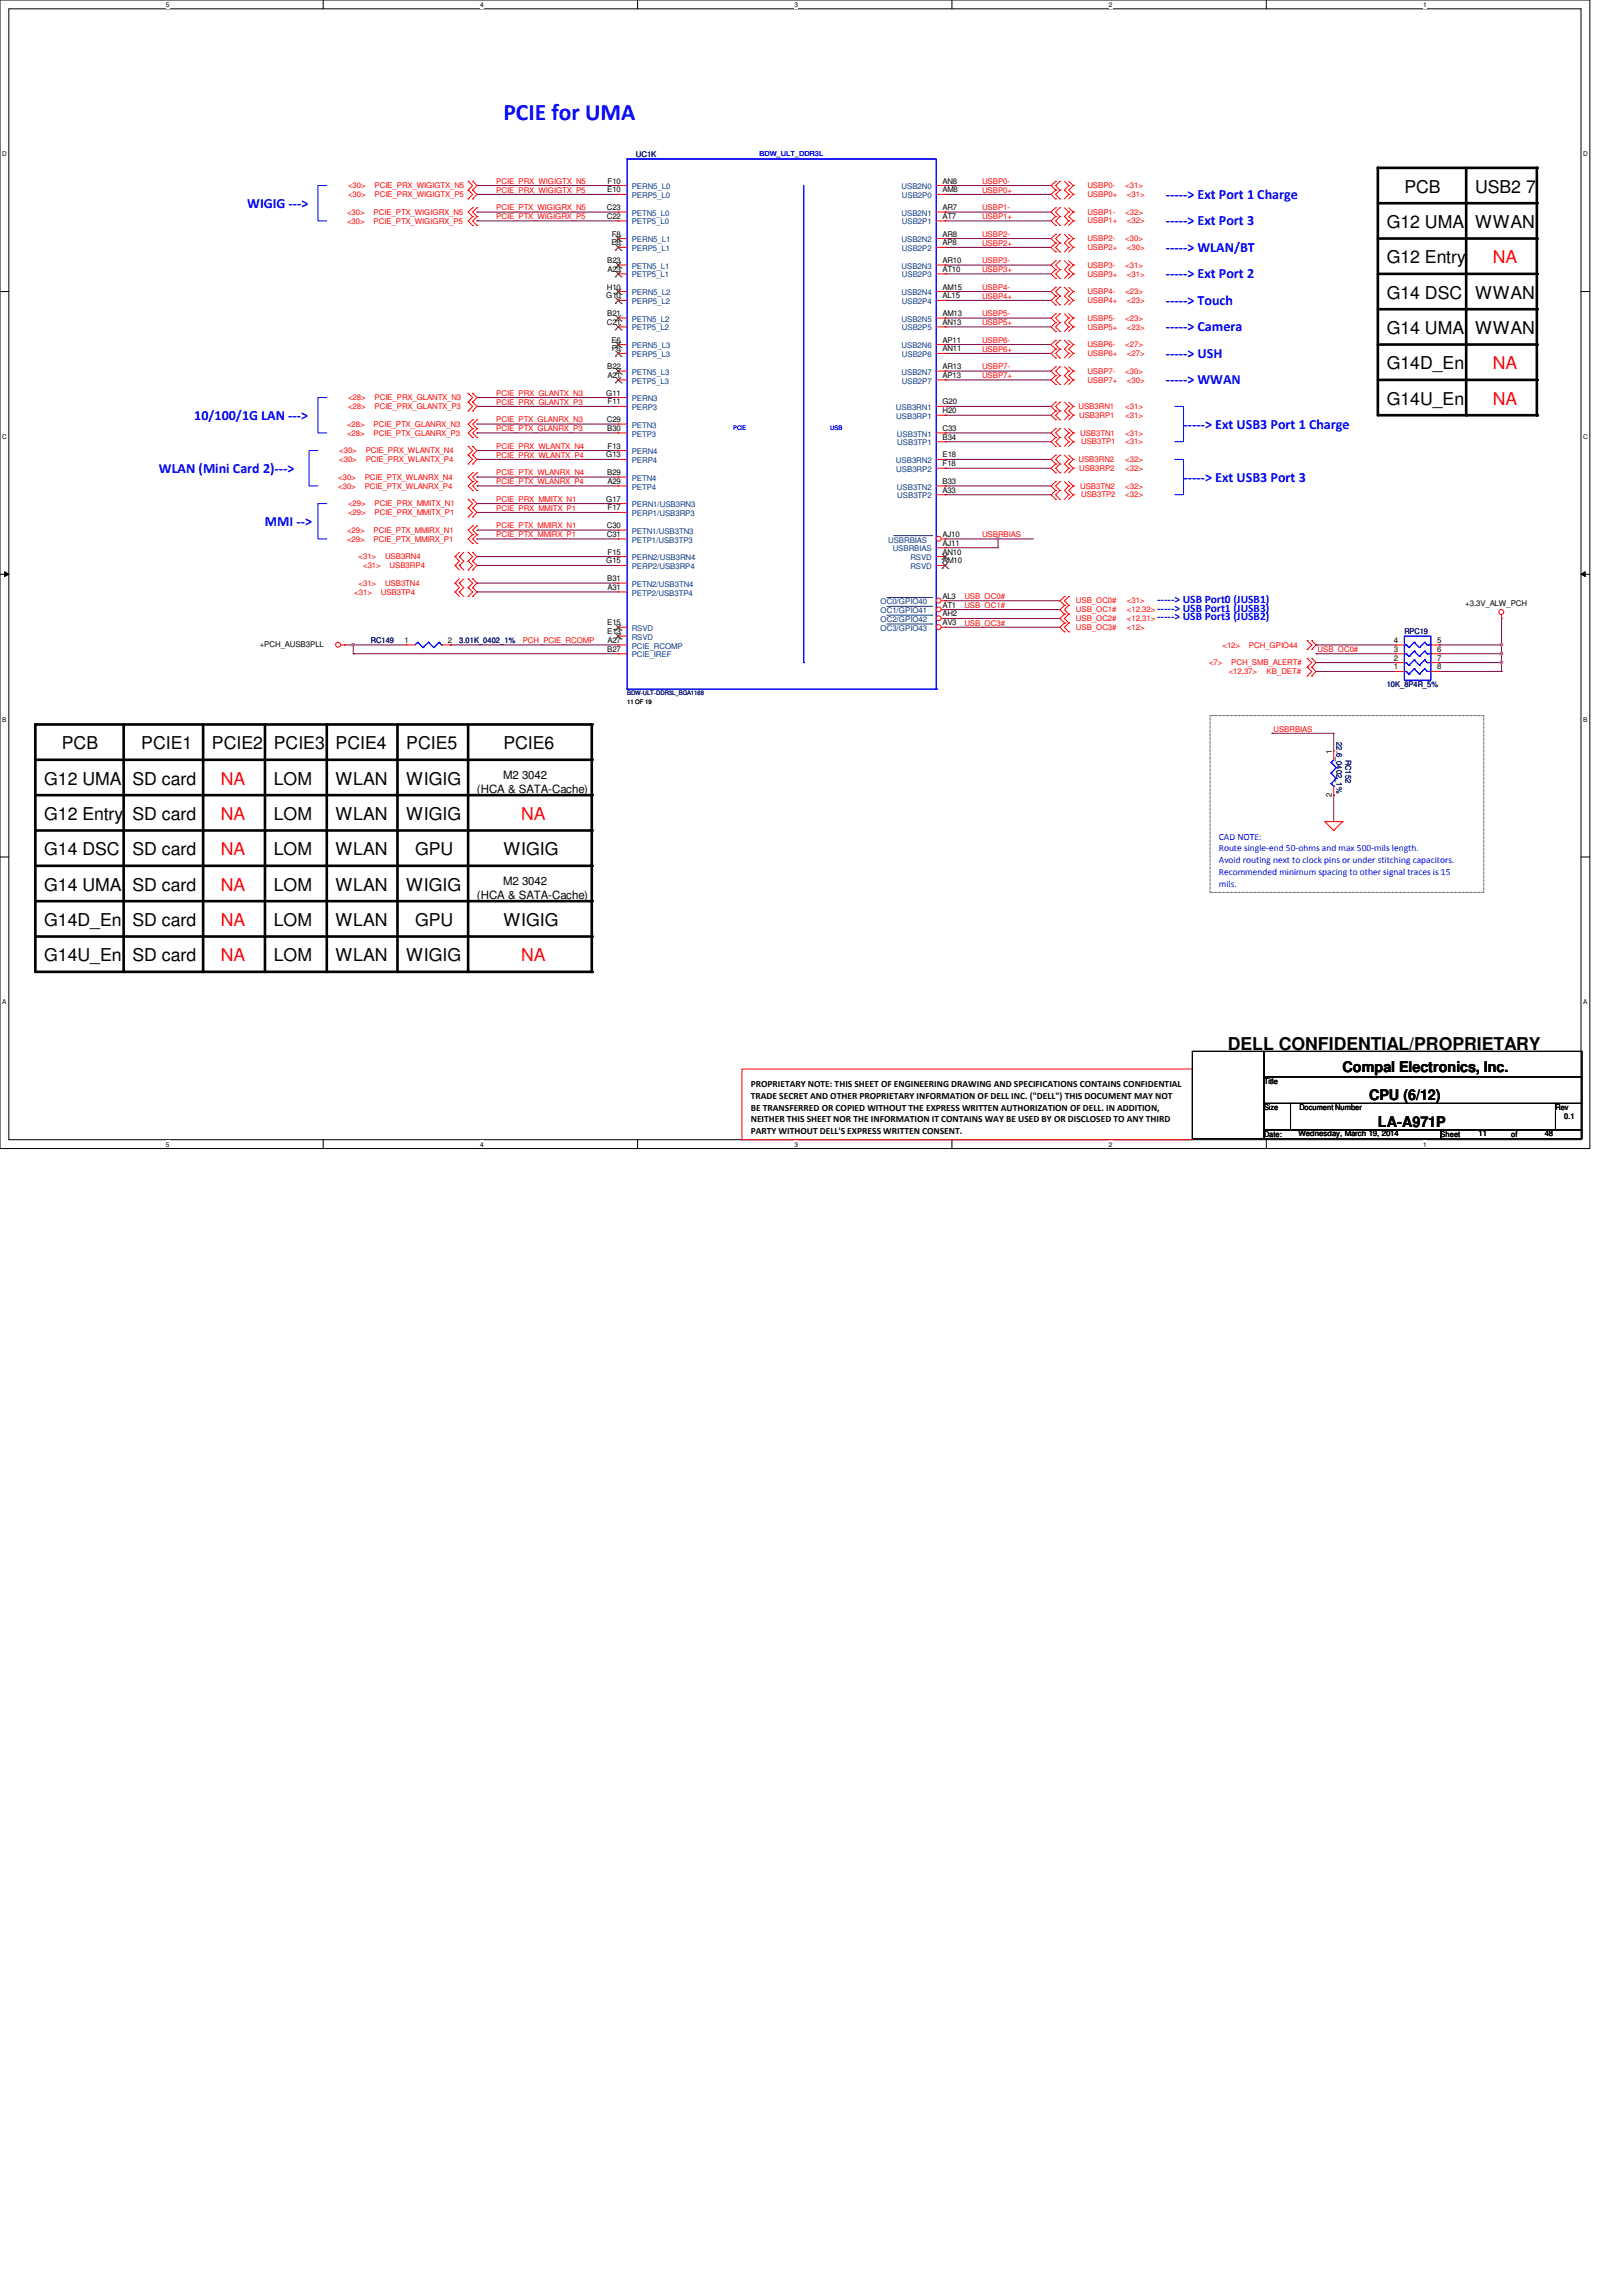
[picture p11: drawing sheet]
<svg xmlns="http://www.w3.org/2000/svg" width="210mm" height="297mm" viewBox="0 0 210 297" stroke-linecap="round" stroke-linejoin="round" font-family="sans-serif">
<defs><g id="words">
<text font-size="3" fill="#00f" x="65.2" y="15.5">PCIE for UMA</text>
<g font-size="2.3">
<text x="179.5" y="29.5">G12 UMA WWAN</text>
<text x="181.7" y="24.9">PCB</text>
<text x="190.9" y="24.9">USB2 7</text>
<text x="179.5" y="34.1">G12 Entry</text>
<text x="179.5" y="38.7">G14 DSC</text>
<text x="190.9" y="38.7">WWAN</text>
<text x="179.5" y="47.8">G14D_En</text>
<text x="179.5" y="43.2">G14 UMA</text>
<text x="190.9" y="43.2">WWAN</text>
<text x="179.5" y="52.4">G14U_En</text>
<text x="5.7" y="101.5">G12 UMA</text>
<text x="8" y="96.9">PCB</text>
<text x="17.1" y="101.5">SD card</text>
<text x="18.3" y="96.9">PCIE1</text>
<text x="27.4" y="96.9">PCIE2</text>
<text x="35.4" y="101.5">LOM</text>
<text x="35.4" y="96.9">PCIE3</text>
<text x="43.4" y="96.9">PCIE4</text>
<text x="43.4" y="101.5">WLAN</text>
<text x="52.6" y="101.5">WIGIG</text>
<text x="52.6" y="96.9">PCIE5</text>
<text x="65.2" y="96.9">PCIE6</text>
<text x="5.7" y="106.1">G12 Entry</text>
<text x="17.1" y="106.1">SD card</text>
<text x="35.4" y="106.1">LOM</text>
<text x="43.4" y="106.1">WLAN</text>
<text x="52.6" y="106.1">WIGIG</text>
<text x="5.7" y="110.7">G14 DSC</text>
<text x="17.1" y="110.7">SD card</text>
<text x="35.4" y="110.7">LOM</text>
<text x="43.4" y="110.7">WLAN</text>
<text x="53.7" y="110.7">GPU</text>
<text x="65.2" y="110.7">WIGIG</text>
<text x="5.7" y="119.8">G14D_En</text>
<text x="5.7" y="115.2">G14 UMA</text>
<text x="17.1" y="115.2">SD card</text>
<text x="17.1" y="119.8">SD card</text>
<text x="35.4" y="115.2">LOM</text>
<text x="35.4" y="119.8">LOM</text>
<text x="43.4" y="115.2">WLAN</text>
<text x="43.4" y="119.8">WLAN</text>
<text x="52.6" y="115.2">WIGIG</text>
<text x="53.7" y="119.8">GPU</text>
<text x="65.2" y="119.8">WIGIG</text>
<text x="5.7" y="124.4">G14U_En</text>
<text x="17.1" y="124.4">SD card</text>
<text x="35.4" y="124.4">LOM</text>
<text x="43.4" y="124.4">WLAN</text>
<text x="52.6" y="124.4">WIGIG</text>
<text x="158.9" y="135.8">DELL CONFIDENTIAL/PROPRIETARY</text>
</g>
<g font-size="2.3" fill="#f00">
<text x="193.2" y="34.1">NA</text>
<text x="193.2" y="47.8">NA</text>
<text x="193.2" y="52.4">NA</text>
<text x="28.6" y="101.5">NA</text>
<text x="28.6" y="106.1">NA</text>
<text x="67.4" y="106.1">NA</text>
<text x="28.6" y="110.7">NA</text>
<text x="28.6" y="119.8">NA</text>
<text x="28.6" y="115.2">NA</text>
<text x="28.6" y="124.4">NA</text>
<text x="67.4" y="124.4">NA</text>
</g>
<g font-size="1.9">
<text x="173.7" y="138.7">Compal Electronics, Inc.</text>
<text x="177.2" y="142.4">CPU (6/12)</text>
<text x="178.3" y="145.8">LA-A971P</text>
</g>
<g font-size="1.8" fill="#00f">
<text x="32" y="26.9">WIGIG ---&gt;</text>
<text x="150.9" y="25.7">-----&gt; Ext Port 1 Charge</text>
<text x="150.9" y="29.2">-----&gt; Ext Port 3</text>
<text x="150.9" y="32.6">-----&gt; WLAN/BT</text>
<text x="150.9" y="36">-----&gt; Ext Port 2</text>
<text x="150.9" y="39.5">-----&gt; Touch</text>
<text x="150.9" y="46.3">-----&gt; USH</text>
<text x="150.9" y="42.9">-----&gt; Camera</text>
<text x="150.9" y="49.7">-----&gt; WWAN</text>
<text x="25.1" y="54.3">10/100/1G LAN ---&gt;</text>
<text x="153.2" y="55.5">-----&gt; Ext USB3 Port 1 Charge</text>
<text x="20.6" y="61.2">WLAN (Mini Card 2)---&gt;</text>
<text x="153.2" y="62.3">-----&gt; Ext USB3 Port 3</text>
<text x="34.3" y="68">MMI --&gt;</text>
</g>
<g font-size="1.5" fill="#00f">
<text x="149.7" y="78">-----&gt; USB Port0 (JUSB1)</text>
<text x="149.7" y="79.1">-----&gt; USB Port1 (JUSB3)</text>
<text x="149.7" y="80.3">-----&gt; USB Port3 (JUSB2)</text>
</g>
<g font-size="1.5">
<text x="65.1" y="100.8">M2 3042</text>
<text x="61.7" y="102.5">(HCA &amp; SATA-Cache)</text>
<text x="61.7" y="116.2">(HCA &amp; SATA-Cache)</text>
<text x="65.1" y="114.5">M2 3042</text>
</g>
<g font-size="1.2" fill="#00f">
<text x="157.7" y="108.6">CAD NOTE:</text>
<text x="157.7" y="110.2">Route single-end 50-ohms and max 500-mils length.</text>
<text x="157.7" y="111.7">Avoid routing next to clock pins or under stitching capacitors.</text>
<text x="157.7" y="113.2">Recommended minimum spacing to other signal traces is 15</text>
<text x="157.7" y="114.7">mils.</text>
</g>
<g font-size="1.2">
<text x="97.2" y="140.6">PROPRIETARY NOTE: THIS SHEET OF ENGINEERING DRAWING AND SPECIFICATIONS CONTAINS CONFIDENTIAL</text>
<text x="97.2" y="142.2">TRADE SECRET AND OTHER PROPRIETARY INFORMATION OF DELL INC. (&quot;DELL&quot;) THIS DOCUMENT MAY NOT</text>
<text x="97.2" y="143.7">BE TRANSFERRED OR COPIED WITHOUT THE EXPRESS WRITTEN AUTHORIZATION OF DELL. IN ADDITION,</text>
<text x="97.2" y="145.2">NEITHER THIS SHEET NOR THE INFORMATION IT CONTAINS WAY BE USED BY OR DISCLOSED TO ANY THIRD</text>
<text x="97.2" y="146.7">PARTY WITHOUT DELL'S EXPRESS WRITTEN CONSENT.</text>
</g>
<g font-size="1" fill="#f00">
<text x="64.2" y="23.8">PCIE_PRX_WIGIGTX_N5</text>
<text x="127.1" y="23.8">USBP0-</text>
<text x="44.9" y="27.9">&lt;30&gt;</text>
<text x="44.9" y="29">&lt;30&gt;</text>
<text x="45" y="25.5">&lt;30&gt;</text>
<text x="45" y="24.3">&lt;30&gt;</text>
<text x="48.3" y="27.9">PCIE_PTX_WIGIGRX_N5</text>
<text x="48.3" y="29">PCIE_PTX_WIGIGRX_P5</text>
<text x="48.5" y="25.5">PCIE_PRX_WIGIGTX_P5</text>
<text x="48.5" y="24.3">PCIE_PRX_WIGIGTX_N5</text>
<text x="64.2" y="24.9">PCIE_PRX_WIGIGTX_P5</text>
<text x="64.2" y="27.2">PCIE_PTX_WIGIGRX_N5</text>
<text x="64.2" y="28.4">PCIE_PTX_WIGIGRX_P5</text>
<text x="127.1" y="24.9">USBP0+</text>
<text x="127.1" y="28.4">USBP1+</text>
<text x="127.1" y="27.2">USBP1-</text>
<text x="140.7" y="24.3">USBP0-</text>
<text x="140.7" y="25.5">USBP0+</text>
<text x="140.7" y="28.9">USBP1+</text>
<text x="140.7" y="27.8">USBP1-</text>
<text x="145.6" y="24.3">&lt;31&gt;</text>
<text x="145.6" y="27.8">&lt;32&gt;</text>
<text x="145.8" y="25.5">&lt;31&gt;</text>
<text x="145.8" y="28.9">&lt;32&gt;</text>
<text x="127.1" y="31.8">USBP2+</text>
<text x="127.1" y="30.6">USBP2-</text>
<text x="127.1" y="35.2">USBP3+</text>
<text x="127.1" y="34.1">USBP3-</text>
<text x="140.7" y="32.3">USBP2+</text>
<text x="140.7" y="31.2">USBP2-</text>
<text x="140.7" y="35.8">USBP3+</text>
<text x="140.7" y="34.6">USBP3-</text>
<text x="145.6" y="31.2">&lt;30&gt;</text>
<text x="145.6" y="34.6">&lt;31&gt;</text>
<text x="145.8" y="32.3">&lt;30&gt;</text>
<text x="145.8" y="35.8">&lt;31&gt;</text>
<text x="127.1" y="40.9">USBP5-</text>
<text x="127.1" y="38.7">USBP4+</text>
<text x="127.1" y="37.5">USBP4-</text>
<text x="140.7" y="41.5">USBP5-</text>
<text x="140.7" y="39.2">USBP4+</text>
<text x="140.7" y="38.1">USBP4-</text>
<text x="145.6" y="41.5">&lt;23&gt;</text>
<text x="145.6" y="38.1">&lt;23&gt;</text>
<text x="145.8" y="39.2">&lt;23&gt;</text>
<text x="127.1" y="45.5">USBP6+</text>
<text x="127.1" y="44.4">USBP6-</text>
<text x="127.1" y="42.1">USBP5+</text>
<text x="127.1" y="47.8">USBP7-</text>
<text x="140.7" y="46.1">USBP6+</text>
<text x="140.7" y="44.9">USBP6-</text>
<text x="140.7" y="42.6">USBP5+</text>
<text x="145.6" y="44.9">&lt;27&gt;</text>
<text x="145.8" y="46.1">&lt;27&gt;</text>
<text x="145.8" y="42.6">&lt;23&gt;</text>
<text x="45" y="52.9">&lt;28&gt;</text>
<text x="45" y="51.8">&lt;28&gt;</text>
<text x="48.5" y="52.9">PCIE_PRX_GLANTX_P3</text>
<text x="48.5" y="51.8">PCIE_PRX_GLANTX_N3</text>
<text x="64.2" y="51.2">PCIE_PRX_GLANTX_N3</text>
<text x="64.2" y="52.4">PCIE_PRX_GLANTX_P3</text>
<text x="127.1" y="48.9">USBP7+</text>
<text x="139.6" y="52.9">USB3RN1</text>
<text x="140.7" y="49.5">USBP7+</text>
<text x="140.7" y="48.3">USBP7-</text>
<text x="145.6" y="48.3">&lt;30&gt;</text>
<text x="145.6" y="52.9">&lt;31&gt;</text>
<text x="145.8" y="49.5">&lt;30&gt;</text>
<text x="43.9" y="59.8">&lt;30&gt;</text>
<text x="43.9" y="58.6">&lt;30&gt;</text>
<text x="44.9" y="55.3">&lt;28&gt;</text>
<text x="44.9" y="56.4">&lt;28&gt;</text>
<text x="47.3" y="59.8">PCIE_PRX_WLANTX_P4</text>
<text x="47.3" y="58.6">PCIE_PRX_WLANTX_N4</text>
<text x="48.3" y="55.3">PCIE_PTX_GLANRX_N3</text>
<text x="48.3" y="56.4">PCIE_PTX_GLANRX_P3</text>
<text x="64.2" y="58.1">PCIE_PRX_WLANTX_N4</text>
<text x="64.2" y="59.2">PCIE_PRX_WLANTX_P4</text>
<text x="64.2" y="54.7">PCIE_PTX_GLANRX_N3</text>
<text x="64.2" y="55.8">PCIE_PTX_GLANRX_P3</text>
<text x="139.6" y="59.8">USB3RN2</text>
<text x="139.7" y="54.1">USB3RP1</text>
<text x="139.8" y="56.3">USB3TN1</text>
<text x="139.9" y="57.5">USB3TP1</text>
<text x="145.6" y="54.1">&lt;31&gt;</text>
<text x="145.6" y="57.5">&lt;31&gt;</text>
<text x="145.6" y="56.3">&lt;31&gt;</text>
<text x="145.6" y="59.8">&lt;32&gt;</text>
<text x="43.8" y="62.1">&lt;30&gt;</text>
<text x="43.8" y="63.3">&lt;30&gt;</text>
<text x="45" y="65.5">&lt;29&gt;</text>
<text x="47.2" y="62.1">PCIE_PTX_WLANRX_N4</text>
<text x="47.2" y="63.3">PCIE_PTX_WLANRX_P4</text>
<text x="48.5" y="65.5">PCIE_PRX_MMITX_N1</text>
<text x="64.2" y="61.5">PCIE_PTX_WLANRX_N4</text>
<text x="64.2" y="62.7">PCIE_PTX_WLANRX_P4</text>
<text x="64.2" y="64.9">PCIE_PRX_MMITX_N1</text>
<text x="139.7" y="60.9">USB3RP2</text>
<text x="139.8" y="63.2">USB3TN2</text>
<text x="139.9" y="64.3">USB3TP2</text>
<text x="145.6" y="60.9">&lt;32&gt;</text>
<text x="145.6" y="64.3">&lt;32&gt;</text>
<text x="145.6" y="63.2">&lt;32&gt;</text>
<text x="44.9" y="69">&lt;29&gt;</text>
<text x="44.9" y="70.1">&lt;29&gt;</text>
<text x="45" y="66.6">&lt;29&gt;</text>
<text x="48.3" y="69">PCIE_PTX_MMIRX_N1</text>
<text x="48.3" y="70.1">PCIE_PTX_MMIRX_P1</text>
<text x="48.5" y="66.6">PCIE_PRX_MMITX_P1</text>
<text x="64.2" y="66.1">PCIE_PRX_MMITX_P1</text>
<text x="64.2" y="68.4">PCIE_PTX_MMIRX_N1</text>
<text x="64.2" y="69.5">PCIE_PTX_MMIRX_P1</text>
<text x="127.1" y="69.5">USBRBIAS</text>
<text x="45.8" y="76.9">&lt;31&gt;</text>
<text x="46.4" y="72.3">&lt;31&gt;</text>
<text x="46.4" y="75.8">&lt;31&gt;</text>
<text x="47" y="73.5">&lt;31&gt;</text>
<text x="49.3" y="76.9">USB3TP4</text>
<text x="49.8" y="72.3">USB3RN4</text>
<text x="49.8" y="75.8">USB3TN4</text>
<text x="50.4" y="73.5">USB3RP4</text>
<text x="124.8" y="77.5">USB_OC0#</text>
<text x="67.6" y="83.2">PCH_PCIE_RCOMP</text>
<text x="124.8" y="80.9">USB_OC3#</text>
<text x="124.8" y="78.7">USB_OC1#</text>
<text x="139.2" y="78.1">USB_OC0#</text>
<text x="139.2" y="80.3">USB_OC2#</text>
<text x="139.2" y="79.2">USB_OC1#</text>
<text x="139.2" y="81.5">USB_OC3#</text>
<text x="145.8" y="78.1">&lt;31&gt;</text>
<text x="145.8" y="80.3">&lt;12,31&gt;</text>
<text x="145.8" y="79.2">&lt;12,32&gt;</text>
<text x="145.8" y="81.5">&lt;12&gt;</text>
<text x="158.2" y="83.8">&lt;12&gt;</text>
<text x="161.6" y="83.8">PCH_GPIO44</text>
<text x="156.5" y="86.1">&lt;7&gt;</text>
<text x="159" y="87.2">&lt;12,37&gt;</text>
<text x="159.3" y="86.1">PCH_SMB_ALERT#</text>
<text x="163.9" y="87.2">KB_DET#</text>
<text x="170.5" y="84.4">USB_OC0#</text>
<text x="164.8" y="94.7">USBRBIAS</text>
</g>
<g font-size="1">
<text x="78.6" y="23.7">F10</text>
<text x="122" y="23.7">AN8</text>
<text x="78.5" y="27.2">C23</text>
<text x="78.5" y="28.3">C22</text>
<text x="78.6" y="24.9">E10</text>
<text x="122" y="28.3">AT7</text>
<text x="122" y="24.9">AM8</text>
<text x="122" y="27.2">AR7</text>
<text x="78.6" y="34">B23</text>
<text x="78.6" y="35.2">A23</text>
<text x="79.1" y="31.8">E8</text>
<text x="79.2" y="30.6">F8</text>
<text x="122" y="35.2">AT10</text>
<text x="122" y="34">AR10</text>
<text x="122" y="31.8">AP8</text>
<text x="122" y="30.6">AR8</text>
<text x="78.4" y="38.6">G10</text>
<text x="78.5" y="37.5">H10</text>
<text x="78.6" y="40.9">B21</text>
<text x="122" y="40.9">AM13</text>
<text x="122" y="38.6">AL15</text>
<text x="122" y="37.5">AM15</text>
<text x="78.5" y="42">C21</text>
<text x="78.6" y="47.8">B22</text>
<text x="79.1" y="44.3">E6</text>
<text x="79.2" y="45.5">F6</text>
<text x="122" y="47.8">AR13</text>
<text x="122" y="44.3">AP11</text>
<text x="122" y="42">AN13</text>
<text x="122" y="45.5">AN11</text>
<text x="78.4" y="51.2">G11</text>
<text x="78.6" y="52.3">F11</text>
<text x="78.6" y="48.9">A21</text>
<text x="122" y="48.9">AP13</text>
<text x="122" y="52.3">G20</text>
<text x="122" y="53.5">H20</text>
<text x="78.4" y="59.2">G13</text>
<text x="78.5" y="54.6">C29</text>
<text x="78.6" y="55.8">B30</text>
<text x="78.6" y="58">F13</text>
<text x="122" y="55.8">C33</text>
<text x="122" y="56.9">B34</text>
<text x="122" y="59.2">E18</text>
<text x="78.4" y="64.9">G17</text>
<text x="78.6" y="61.5">B29</text>
<text x="78.6" y="62.6">A29</text>
<text x="122" y="60.3">F18</text>
<text x="122" y="62.6">B33</text>
<text x="122" y="63.8">A33</text>
<text x="78.5" y="69.5">C31</text>
<text x="78.5" y="68.3">C30</text>
<text x="78.6" y="66">F17</text>
<text x="78.6" y="71.8">F15</text>
<text x="122" y="71.8">AN10</text>
<text x="122" y="69.5">AJ10</text>
<text x="122" y="70.6">AJ11</text>
<text x="78.4" y="72.9">G15</text>
<text x="78.6" y="75.2">B31</text>
<text x="78.6" y="76.3">A31</text>
<text x="122" y="72.9">AM10</text>
<text x="122" y="77.5">AL3</text>
<text x="33.6" y="83.7">+PCH_AUSB3PLL</text>
<text x="52.4" y="83.2">1</text>
<text x="58" y="83.2">2</text>
<text x="78.6" y="82">E13</text>
<text x="78.6" y="80.9">E15</text>
<text x="78.6" y="83.2">A27</text>
<text x="122" y="78.6">AT1</text>
<text x="122" y="79.8">AH2</text>
<text x="122" y="80.9">AV3</text>
<text x="180.4" y="83.2">4</text>
<text x="186" y="83.2">5</text>
<text x="189.6" y="78.4">+3.3V_ALW_PCH</text>
<text x="78.6" y="84.3">B27</text>
<text x="180.4" y="86.6">1</text>
<text x="180.4" y="85.5">2</text>
<text x="180.4" y="84.3">3</text>
<text x="186" y="84.3">6</text>
<text x="186" y="85.5">7</text>
<text x="186" y="86.6">8</text>
<text x="172.3" y="97.5" transform="rotate(-90 172.3 97.5)">1</text>
<text x="172.3" y="103.1" transform="rotate(-90 172.3 103.1)">2</text>
<text x="163.6" y="140.2">Title</text>
<text x="163.6" y="143.6">Size</text>
<text x="168.1" y="143.6">Document Number</text>
<text x="201.3" y="143.6">Rev</text>
<text x="163.6" y="147.1">Date:</text>
<text x="168" y="147">Wednesday, March 19, 2014</text>
<text x="186.4" y="147.1">Sheet</text>
<text x="191.3" y="147">11</text>
<text x="195.6" y="147.1">of</text>
<text x="199.9" y="147">48</text>
<text x="202.4" y="144.8">0.1</text>
</g>
<g font-size="1" fill="#000080">
<text x="82.3" y="20.3">UC1K</text>
<text x="48" y="83.2">RC149</text>
<text x="59.4" y="83.2">3.01K_0402_1%</text>
<text x="181.7" y="82">RPC19</text>
<text x="179.5" y="88.9">10K_8P4R_5%</text>
<text x="173" y="96" transform="rotate(90 173 96)">22.6_0402_1%</text>
<text x="174.1" y="98.3" transform="rotate(90 174.1 98.3)">RC152</text>
</g>
<g font-size="1" fill="#004080">
<text x="81.7" y="27.9">PETN5_L0</text>
<text x="81.7" y="29">PETP5_L0</text>
<text x="81.7" y="25.6">PERP5_L0</text>
<text x="81.7" y="24.5">PERN5_L0</text>
<text x="116.7" y="27.9">USB2N1</text>
<text x="116.7" y="24.5">USB2N0</text>
<text x="116.7" y="29">USB2P1</text>
<text x="116.7" y="25.6">USB2P0</text>
<text x="81.7" y="34.8">PETN5_L1</text>
<text x="81.7" y="35.9">PETP5_L1</text>
<text x="81.7" y="31.3">PERN5_L1</text>
<text x="81.7" y="32.5">PERP5_L1</text>
<text x="116.7" y="34.8">USB2N3</text>
<text x="116.7" y="31.3">USB2N2</text>
<text x="116.7" y="35.9">USB2P3</text>
<text x="116.7" y="32.5">USB2P2</text>
<text x="81.7" y="41.6">PETN5_L2</text>
<text x="81.7" y="39.3">PERP5_L2</text>
<text x="81.7" y="38.2">PERN5_L2</text>
<text x="116.7" y="41.6">USB2N5</text>
<text x="116.7" y="38.2">USB2N4</text>
<text x="116.7" y="39.3">USB2P4</text>
<text x="81.7" y="45">PERN5_L3</text>
<text x="81.7" y="46.2">PERP5_L3</text>
<text x="81.7" y="42.8">PETP5_L2</text>
<text x="116.7" y="45">USB2N6</text>
<text x="116.7" y="42.8">USB2P5</text>
<text x="116.7" y="46.2">USB2P6</text>
<text x="81.7" y="51.9">PERN3</text>
<text x="81.7" y="53">PERP3</text>
<text x="81.7" y="48.5">PETN5_L3</text>
<text x="81.7" y="49.6">PETP5_L3</text>
<text x="116" y="53">USB3RN1</text>
<text x="116.7" y="48.5">USB2N7</text>
<text x="116.7" y="49.6">USB2P7</text>
<text x="81.7" y="59.9">PERP4</text>
<text x="81.7" y="55.3">PETN3</text>
<text x="81.7" y="58.8">PERN4</text>
<text x="81.7" y="56.5">PETP3</text>
<text x="116" y="59.9">USB3RN2</text>
<text x="116" y="54.2">USB3RP1</text>
<text x="116.1" y="56.5">USB3TN1</text>
<text x="116.1" y="57.6">USB3TP1</text>
<text x="81.7" y="63.3">PETP4</text>
<text x="81.7" y="62.2">PETN4</text>
<text x="81.7" y="65.6">PERN1/USB3RN3</text>
<text x="116" y="61">USB3RP2</text>
<text x="116.1" y="63.3">USB3TN2</text>
<text x="116.1" y="64.5">USB3TP2</text>
<text x="81.7" y="66.8">PERP1/USB3RP3</text>
<text x="81.7" y="70.2">PETP1/USB3TP3</text>
<text x="81.7" y="69">PETN1/USB3TN3</text>
<text x="114.9" y="70.2">USBRBIAS</text>
<text x="115.5" y="71.3">USBRBIAS</text>
<text x="81.7" y="72.5">PERN2/USB3RN4</text>
<text x="81.7" y="77">PETP2/USB3TP4</text>
<text x="81.7" y="75.9">PETN2/USB3TN4</text>
<text x="81.7" y="73.6">PERP2/USB3RP4</text>
<text x="117.8" y="73.6">RSVD</text>
<text x="117.8" y="72.5">RSVD</text>
<text x="81.7" y="83.9">PCIE_RCOMP</text>
<text x="81.7" y="82.8">RSVD</text>
<text x="81.7" y="81.6">RSVD</text>
<text x="114" y="78.2">OC0/GPIO40</text>
<text x="114" y="79.3">OC1/GPIO41</text>
<text x="114" y="80.5">OC2/GPIO42</text>
<text x="114" y="81.6">OC3/GPIO43</text>
<text x="81.7" y="85">PCIE_IREF</text>
</g>
<text font-size=".9" fill="#00f" x="98.3" y="20.2">BDW_ULT_DDR3L</text>
<g font-size=".8">
<text x="21.5" y=".9">5</text>
<text x="62.1" y=".9">4</text>
<text x="102.8" y=".9">3</text>
<text x="143.5" y=".9">2</text>
<text x="184.2" y=".9">1</text>
<text x=".3" y="20.2">D</text>
<text x="204.9" y="20.2">D</text>
<text x=".3" y="56.8">C</text>
<text x="204.9" y="56.8">C</text>
<text x=".3" y="93.3">B</text>
<text x="81.2" y="91">11 OF 19</text>
<text x="204.9" y="93.3">B</text>
<text x=".3" y="129.9">A</text>
<text x="204.9" y="129.9">A</text>
<text x="21.5" y="148.3">5</text>
<text x="62.1" y="148.3">4</text>
<text x="102.8" y="148.3">3</text>
<text x="143.5" y="148.3">2</text>
<text x="184.2" y="148.3">1</text>
</g>
<g font-size=".8" fill="#00f">
<text x="94.9" y="55.6">PCIE</text>
<text x="107.4" y="55.6">USB</text>
</g>
<text font-size=".8" fill="#000080" x="81.2" y="89.9">BDW-ULT-DDR3L_BGA1168</text>
</g></defs>
<path d="M0 0h205.7v148.6h-205.7zM1.1 1.1h203.5v146.3h-203.5z" fill="none" stroke="#000" stroke-width=".13"/>
<g fill="#fff">
<path d="M21.5 .1h.4v1h-.4z"/>
<path d="M21.5 147.6h.4v.9h-.4z"/>
</g>
<path d="M41.8 0v1.1M41.8 147.4v1.2" fill="none" stroke="#000" stroke-width=".13"/>
<g fill="#fff">
<path d="M62.1 .1h.5v1h-.5z"/>
<path d="M62.1 147.6h.5v.9h-.5z"/>
</g>
<path d="M82.5 0v1.1M82.5 147.4v1.2" fill="none" stroke="#000" stroke-width=".13"/>
<g fill="#fff">
<path d="M102.8 .1h.5v1h-.5z"/>
<path d="M102.8 147.6h.5v.9h-.5z"/>
</g>
<path d="M123.2 0v1.1M123.2 147.4v1.2" fill="none" stroke="#000" stroke-width=".13"/>
<g fill="#fff">
<path d="M143.5 .1h.5v1h-.5z"/>
<path d="M143.5 147.6h.5v.9h-.5z"/>
</g>
<path d="M163.9 0v1.1M163.9 147.4v1.2" fill="none" stroke="#000" stroke-width=".13"/>
<g fill="#fff">
<path d="M184.2 .1h.5v1h-.5z"/>
<path d="M184.2 147.6h.5v.9h-.5z"/>
<path d="M.3 19.4h.6v1h-.6z"/>
<path d="M204.9 19.4h.6v1h-.6z"/>
<path d="M.3 56h.6v.9h-.6z"/>
<path d="M204.9 56h.6v.9h-.6z"/>
</g>
<path d="M0 37.7h1.1M204.6 37.7h1.1" fill="none" stroke="#000" stroke-width=".13"/>
<g fill="#fff">
<path d="M.3 92.6h.5v.9h-.5z"/>
<path d="M204.9 92.6h.5v.9h-.5z"/>
</g>
<path d="M0 74.3h1.1M.6 74l.5 .3-.5 .3zM204.6 74.3l.5-.3v.6zM204.6 74.3h1.1" fill="none" stroke="#000" stroke-width=".13"/>
<path d="M.6 74l.5 .3-.5 .3zM204.6 74.3l.5-.3v.6z" fill="#000"/>
<g fill="#fff">
<path d="M.3 129.2h.5v.9h-.5z"/>
<path d="M204.9 129.2h.5v.9h-.5z"/>
</g>
<path d="M156.6 92.6h35.4v22.8h-35.4zM0 110.9h1.1M204.6 110.9h1.1" fill="none" stroke="#000" stroke-width=".13"/>
<path d="M42.3 24h-1.2v4.6h1.2M41.1 58.3h-1.1v4.6h1.1M42.3 51.4h-1.2v4.6h1.2M152 52.6h1.2v4.5h-1.2M152 59.4h1.2v4.6h-1.2M42.3 65.2h-1.2v4.5h1.2" fill="none" stroke="#00f" stroke-width=".13"/>
<path d="M96 138.3h58.3v9.1h-58.3z" fill="none" stroke="#f00" stroke-width=".13"/>
<g fill="none" stroke="#000" stroke-width=".34">
<path d="M178.3 21.7h20.6v32h-20.6zM178.3 26.3h20.6M178.3 30.9h20.6M178.3 35.4h20.6M189.7 21.7v32M178.3 40h20.6M178.3 44.6h20.6M178.3 49.1h20.6M4.6 98.3h72M4.6 93.7h72v32h-72zM16 93.7v32M26.3 93.7v32"/>
<path d="M34.3 93.7v32M42.3 93.7v32M51.4 93.7v32M60.6 93.7v32M4.6 102.9h72M4.6 107.4h72M4.6 112h72M4.6 116.6h72M4.6 121.2h72"/>
</g>
<g fill="#000">
<circle cx="178.3" cy="21.7" r=".17"/>
<circle cx="198.9" cy="30.9" r=".17"/>
<circle cx="198.9" cy="26.3" r=".17"/>
<circle cx="198.9" cy="35.4" r=".17"/>
<circle cx="198.9" cy="21.7" r=".17"/>
<circle cx="189.7" cy="53.7" r=".17"/>
<circle cx="198.9" cy="40" r=".17"/>
<circle cx="198.9" cy="53.7" r=".17"/>
<circle cx="198.9" cy="44.6" r=".17"/>
<circle cx="198.9" cy="49.1" r=".17"/>
<circle cx="4.6" cy="93.7" r=".17"/>
<circle cx="76.6" cy="98.3" r=".17"/>
<circle cx="76.6" cy="93.7" r=".17"/>
<circle cx="76.6" cy="102.9" r=".17"/>
<circle cx="76.6" cy="116.6" r=".17"/>
<circle cx="76.6" cy="107.4" r=".17"/>
<circle cx="76.6" cy="112" r=".17"/>
<circle cx="16" cy="125.7" r=".17"/>
<circle cx="26.3" cy="125.7" r=".17"/>
<circle cx="34.3" cy="125.7" r=".17"/>
<circle cx="42.3" cy="125.7" r=".17"/>
<circle cx="51.4" cy="125.7" r=".17"/>
<circle cx="60.6" cy="125.7" r=".17"/>
<circle cx="76.6" cy="125.7" r=".17"/>
<circle cx="76.6" cy="121.2" r=".17"/>
</g>
<path d="M45.7 83.4h.1M45.7 83.4h6.9" fill="none" stroke="#800040" stroke-width=".13"/>
<path d="M45.6 83.3h.2v.2l-.1 .1-.1-.1z" fill-rule="evenodd" fill="#f0f"/>
<path d="M45.6 83.3h.2v.2l-.1 .1-.1-.1z" fill="none" stroke="#f0f" stroke-width=".13"/>
<g fill="none" stroke="#800040" stroke-width=".13">
<path d="M122.3 25.1h.1M122.3 24h.1M122.3 28.6h.1M122.3 27.4h.1M122.3 32h.1M122.3 30.9h.1M122.3 25.1h13.7M122.3 24h13.7M122.3 28.6h13.7M122.3 27.4h13.7M122.3 32h13.7M122.3 30.9h13.7"/>
<path d="M61.7 51.4h.1M61.7 52.6h.1M61.7 58.3h.1M61.7 59.4h.1M61.7 54.9h.1M61.7 56h.1M61.7 51.4h18.3M61.7 52.6h18.3M61.7 58.3h18.3M61.7 59.4h18.3M61.7 54.9h18.3M61.7 56h18.3"/>
<path d="M122.3 52.6h.1M122.3 59.4h.1M122.3 53.7h.1M122.3 56h.1M122.3 57.1h.1M122.3 52.6h13.7M122.3 59.4h13.7M122.3 56h13.7M122.3 53.7h13.7M122.3 57.1h13.7M61.7 61.7h.1M61.7 62.9h.1"/>
<path d="M61.7 61.7h18.3M61.7 62.9h18.3M122.3 60.6h.1M122.3 62.9h.1M122.3 64h.1M122.3 70.9h.1M122.3 62.9h13.7M122.3 60.6h13.7M122.3 64h13.7M129.2 69.7h.1M129.2 69.7v1.2h-6.9M129.2 69.7h4.5"/>
<path d="M44.6 83.4h.1M44.6 83.4h1.1M45.7 83.4h.1M45.7 84.6h.1M45.7 83.4v1.2M45.7 84.6h34.3M58.3 83.4h.1M58.3 83.4h21.7M172.6 102.9h.1M172.6 102.9v3.4"/>
</g>
<path d="M129 69.6h.3v.2l-.2 .1-.1-.1z" fill-rule="evenodd" fill="#f0f"/>
<path d="M129 69.6h.3v.2l-.2 .1-.1-.1z" fill="none" stroke="#f0f" stroke-width=".13"/>
<g fill="none" stroke="#800040" stroke-width=".13">
<path d="M61.7 24h.1M61.7 25.1h.1M61.7 27.4h.1M61.7 28.6h.1M61.7 24h18.3M61.7 25.1h18.3M61.7 27.4h18.3M61.7 28.6h18.3M122.3 35.4h.1M122.3 34.3h.1M122.3 38.9h.1M122.3 37.7h.1"/>
<path d="M122.3 35.4h13.7M122.3 34.3h13.7M122.3 38.9h13.7M122.3 37.7h13.7M122.3 45.7h.1M122.3 44.6h.1M122.3 42.3h.1M122.3 41.1h.1M122.3 48h.1M122.3 49.1h.1M122.3 45.7h13.7M122.3 44.6h13.7"/>
<path d="M122.3 42.3h13.7M122.3 41.1h13.7M122.3 48h13.7M122.3 49.1h13.7M61.7 65.2h.1M61.7 66.3h.1M61.7 68.6h.1M61.7 69.7h.1M61.7 72h.1M61.7 73.2h.1M61.7 75.4h.1M61.7 76.6h.1"/>
<path d="M61.7 69.7h18.3M61.7 65.2h18.3M61.7 66.3h18.3M61.7 68.6h18.3M61.7 72h18.3M61.7 73.2h18.3M61.7 75.4h18.3M61.7 76.6h18.3M122.3 69.7h.1M122.3 77.7h.1M122.3 78.9h.1M122.3 69.7h6.9"/>
<path d="M122.3 77.7h14.9M122.3 78.9h14.9M122.3 81.2h.1M122.3 81.2h14.9M164.6 94.9h.1M164.6 94.9h8M172.6 94.9h.1M172.6 94.9v2.3M186.3 84.6h8M194.3 84.6h.1"/>
</g>
<path d="M194.2 84.4h.2v.3l-.1 .1-.1-.1z" fill-rule="evenodd" fill="#f0f"/>
<path d="M194.2 84.4h.2v.3l-.1 .1-.1-.1z" fill="none" stroke="#f0f" stroke-width=".13"/>
<path d="M186.3 83.4h.1M186.3 86.9h8M186.3 83.4h8M194.3 83.4h.1M194.3 86.9h.1M194.3 85.7h.1M194.3 83.4v1.2M194.3 85.7v1.2" fill="none" stroke="#800040" stroke-width=".13"/>
<path d="M194.2 83.3h.2v.2l-.1 .1-.1-.1z" fill-rule="evenodd" fill="#f0f"/>
<path d="M194.2 83.3h.2v.2l-.1 .1-.1-.1z" fill="none" stroke="#f0f" stroke-width=".13"/>
<path d="M186.3 85.7h.1M186.3 85.7h8M194.3 80h.1M194.3 80v3.4" fill="none" stroke="#800040" stroke-width=".13"/>
<path d="M194.2 85.6h.2v.2l-.1 .1-.1-.1z" fill-rule="evenodd" fill="#f0f"/>
<path d="M194.2 85.6h.2v.2l-.1 .1-.1-.1z" fill="none" stroke="#f0f" stroke-width=".13"/>
<path d="M122.3 80h.1M122.3 80h14.9M170.3 84.6h.1M170.3 83.4h.1M170.3 85.7h.1M170.3 86.9h.1M170.3 84.6h10.3M170.3 83.4h10.3M170.3 85.7h10.3M170.3 86.9h10.3M194.3 84.6h.1M194.3 84.6v1.1" fill="none" stroke="#800040" stroke-width=".13"/>
<g fill="none" stroke="#f00" stroke-width=".13">
<path d="M60.6 25.7h.1M60.6 24.6h.1M60.6 23.5h.1M60.6 24.6l.6 .5-.6 .6M60.6 23.5l.6 .5-.6 .6M61.2 26.9h.1M61.2 28h.1M61.2 29.2h.1M61.2 24.6h.1M61.2 25.7h.1M61.2 23.5h.1M61.2 26.9l-.6 .5 .6 .6"/>
<path d="M61.2 28l-.6 .6 .6 .6M61.2 24.6l.5 .5-.5 .6M61.2 23.5l.5 .5-.5 .6M61.7 26.9h.1M61.7 28h.1M61.7 29.2h.1M61.7 26.9l-.5 .5 .5 .6M61.7 28l-.5 .6 .5 .6M80 27.4h.1M80 27.4h1.2M121.2 28.6h1.1M121.2 25.1h1.1"/>
<path d="M122.3 28.6h.1M122.3 25.1h.1M136.6 23.5h.1M136.6 24.6h.1M136.6 25.7h.1M136.6 31.5h.1M136.6 32.6h.1M136.6 30.3h.1M136.6 28h.1M136.6 29.2h.1M136.6 26.9h.1M136.6 34.9h.1"/>
<path d="M136.6 36h.1M136.6 33.7h.1M136.6 38.3h.1M136.6 39.5h.1M136.6 37.2h.1M136.6 23.5l-.6 .5 .6 .6M136.6 24.6l-.6 .5 .6 .6M136.6 31.5l-.6 .5 .6 .6M136.6 30.3l-.6 .6 .6 .6M136.6 28l-.6 .6 .6 .6M136.6 26.9l-.6 .5 .6 .6M136.6 38.3l-.6 .6 .6 .6"/>
<path d="M136.6 34.9l-.6 .5 .6 .6M136.6 33.7l-.6 .6 .6 .6M136.6 37.2l-.6 .5 .6 .6M137.2 24.6h.1M137.2 23.5h.1M137.2 25.7h.1M137.2 32.6h.1M137.2 31.5h.1M137.2 30.3h.1M137.2 29.2h.1M137.2 28h.1M137.2 26.9h.1"/>
<path d="M137.2 36h.1M137.2 34.9h.1M137.2 33.7h.1M137.2 39.5h.1M137.2 38.3h.1M137.2 37.2h.1M137.2 23.5l-.6 .5 .6 .6M137.2 24.6l-.6 .5 .6 .6M137.2 26.9l-.6 .5 .6 .6M137.2 31.5l-.6 .5 .6 .6M137.2 33.7l-.6 .6 .6 .6M137.2 30.3l-.6 .6 .6 .6"/>
<path d="M137.2 28l-.6 .6 .6 .6M137.2 34.9l-.6 .5 .6 .6M137.2 37.2l-.6 .5 .6 .6M137.2 38.3l-.6 .6 .6 .6M137.8 23.5l.5 .5M137.8 26.9l.5 .5M137.8 33.7l.5 .6M137.8 30.3l.5 .6M137.8 37.2l.5 .5M138.3 24h.1M138.3 25.1h.1M138.3 32h.1"/>
<path d="M138.3 30.9h.1M138.3 28.6h.1M138.3 27.4h.1M138.3 35.4h.1M138.3 34.3h.1M138.3 38.9h.1M138.3 37.7h.1M138.3 24l-.5 .6 .5 .5M138.3 23.5l.6 .5M138.3 25.1l-.5 .6M138.3 32l-.5 .6M138.3 30.9l-.5 .6 .5 .5"/>
<path d="M138.3 30.3l.6 .6M138.3 28.6l-.5 .6M138.3 27.4l-.5 .6 .5 .6M138.3 26.9l.6 .5M138.3 35.4l-.5 .6M138.3 34.3l-.5 .6 .5 .5M138.3 33.7l.6 .6M138.3 38.9l-.5 .6M138.3 37.7l-.5 .6 .5 .6M138.3 37.2l.6 .5M138.9 24h.1M138.9 25.1h.1"/>
<path d="M138.9 32h.1M138.9 30.9h.1M138.9 28.6h.1M138.9 27.4h.1M138.9 35.4h.1M138.9 34.3h.1M138.9 38.9h.1M138.9 37.7h.1M138.9 24l-.6 .6 .6 .5M138.9 25.1l-.6 .6M138.9 32l-.6 .6M138.9 30.9l-.6 .6 .6 .5"/>
<path d="M138.9 28.6l-.6 .6M138.9 27.4l-.6 .6 .6 .6M138.9 38.9l-.6 .6M138.9 35.4l-.6 .6M138.9 34.3l-.6 .6 .6 .5M138.9 37.7l-.6 .6 .6 .6M60.6 53.2h.1M60.6 52h.1M60.6 50.9h.1M60.6 58.9h.1M60.6 57.7h.1M60.6 52l.6 .6-.6 .6"/>
<path d="M60.6 50.9l.6 .5-.6 .6M60.6 58.9l.6 .5-.6 .6M60.6 57.7l.6 .6-.6 .6M61.2 54.3h.1M61.2 55.5h.1M61.2 56.6h.1M61.2 52h.1M61.2 53.2h.1M61.2 50.9h.1M61.2 58.9h.1M61.2 57.7h.1M61.2 54.3l-.6 .6 .6 .6"/>
<path d="M61.2 55.5l-.6 .5 .6 .6M61.2 52l.5 .6-.5 .6M61.2 50.9l.5 .5-.5 .6M61.2 58.9l.5 .5-.5 .6M61.2 57.7l.5 .6-.5 .6M61.7 54.3h.1M61.7 55.5h.1M61.7 56.6h.1M61.7 54.3l-.5 .6 .5 .6M61.7 55.5l-.5 .5 .5 .6M80 51.4h.1M80 51.4h1.2"/>
<path d="M136.6 52h.1M136.6 53.2h.1M136.6 58.9h.1M136.6 54.3h.1M136.6 55.5h.1M136.6 56.6h.1M136.6 57.7h.1M136.6 45.2h.1M136.6 46.3h.1M136.6 44h.1M136.6 40.6h.1M136.6 41.7h.1"/>
<path d="M136.6 42.9h.1M136.6 48.6h.1M136.6 49.7h.1M136.6 47.5h.1M136.6 52l-.6 .6 .6 .6M136.6 58.9l-.6 .5 .6 .6M136.6 56.6l-.6 .5 .6 .6M136.6 53.2l-.6 .5 .6 .6M136.6 55.5l-.6 .5 .6 .6M136.6 45.2l-.6 .5 .6 .6M136.6 44l-.6 .6 .6 .6M136.6 41.7l-.6 .6 .6 .6"/>
<path d="M136.6 40.6l-.6 .5 .6 .6M136.6 48.6l-.6 .5 .6 .6M136.6 47.5l-.6 .5 .6 .6M137.2 53.2h.1M137.2 52h.1M137.2 58.9h.1M137.2 54.3h.1M137.2 56.6h.1M137.2 55.5h.1M137.2 57.7h.1M137.2 46.3h.1M137.2 45.2h.1"/>
<path d="M137.2 44h.1M137.2 41.7h.1M137.2 40.6h.1M137.2 42.9h.1M137.2 49.7h.1M137.2 48.6h.1M137.2 47.5h.1M137.2 52l-.6 .6 .6 .6M137.2 58.9l-.6 .5 .6 .6M137.2 53.2l-.6 .5 .6 .6M137.2 55.5l-.6 .5 .6 .6M137.2 56.6l-.6 .5 .6 .6"/>
<path d="M137.2 45.2l-.6 .5 .6 .6M137.2 47.5l-.6 .5 .6 .6M137.2 44l-.6 .6 .6 .6M137.2 40.6l-.6 .5 .6 .6M137.2 41.7l-.6 .6 .6 .6M137.2 48.6l-.6 .5 .6 .6M137.8 52l.5 .6M137.8 58.9l.5 .5M137.8 55.5l.5 .5M137.8 47.5l.5 .5M137.8 44l.5 .6M137.8 40.6l.5 .5"/>
<path d="M138.3 52.6h.1M138.3 59.4h.1M138.3 53.7h.1M138.3 56h.1M138.3 57.1h.1M138.3 45.7h.1M138.3 44.6h.1M138.3 41.1h.1M138.3 42.3h.1M138.3 49.1h.1M138.3 48h.1M138.3 52.6l-.5 .6 .5 .5"/>
<path d="M138.3 52l.6 .6M138.3 59.4l-.5 .6 .5 .6M138.3 58.9l.6 .5M138.3 53.7l-.5 .6M138.3 56l-.5 .6 .5 .5M138.3 55.5l.6 .5M138.3 57.1l-.5 .6M138.3 45.7l-.5 .6M138.3 44.6l-.5 .6 .5 .5M138.3 44l.6 .6M138.3 41.1l-.5 .6 .5 .6M138.3 40.6l.6 .5"/>
<path d="M138.3 42.3l-.5 .6M138.3 49.1l-.5 .6M138.3 48l-.5 .6 .5 .5M138.3 47.5l.6 .5M138.9 52.6h.1M138.9 59.4h.1M138.9 53.7h.1M138.9 56h.1M138.9 57.1h.1M138.9 45.7h.1M138.9 44.6h.1M138.9 41.1h.1"/>
<path d="M138.9 42.3h.1M138.9 49.1h.1M138.9 48h.1M138.9 52.6l-.6 .6 .6 .5M138.9 57.1l-.6 .6M138.9 59.4l-.6 .6 .6 .6M138.9 53.7l-.6 .6M138.9 56l-.6 .6 .6 .5M138.9 45.7l-.6 .6M138.9 44.6l-.6 .6 .6 .5M138.9 42.3l-.6 .6M138.9 41.1l-.6 .6 .6 .6"/>
<path d="M138.9 49.1l-.6 .6M138.9 48l-.6 .6 .6 .5M58.9 72h.1M58.9 73.2h.1M58.9 75.4h.1M58.9 76.6h.1M58.9 72l.5 .6-.5 .6M58.9 73.2l.5 .5M58.9 75.4l.5 .6-.5 .6M58.9 76.6l.5 .6M59.4 72h.1M59.4 73.2h.1"/>
<path d="M59.4 75.4h.1M59.4 76.6h.1M59.4 71.5l-.5 .5M59.4 72l.6 .6-.6 .6M59.4 74.9l-.5 .5M59.4 73.2l.6 .5M59.4 75.4l.6 .6-.6 .6M59.4 76.6l.6 .6M60 71.5l-.6 .5M60 74.9l-.6 .5M60.6 60h.1M60.6 65.7h.1"/>
<path d="M60.6 64.6h.1M60.6 66.9h.1M60.6 72.6h.1M60.6 71.5h.1M60.6 73.7h.1M60.6 76h.1M60.6 74.9h.1M60.6 77.2h.1M60.6 64.6l.6 .6-.6 .5M60.6 65.7l.6 .6-.6 .6M60.6 71.5l.6 .5-.6 .6M60.6 72.6l.6 .6-.6 .5"/>
<path d="M60.6 74.9l.6 .5-.6 .6M60.6 76l.6 .6-.6 .6M61.2 60h.1M61.2 61.2h.1M61.2 62.3h.1M61.2 63.5h.1M61.2 64.6h.1M61.2 65.7h.1M61.2 68h.1M61.2 69.2h.1M61.2 66.9h.1M61.2 70.3h.1"/>
<path d="M61.2 71.5h.1M61.2 72.6h.1M61.2 73.7h.1M61.2 74.9h.1M61.2 76h.1M61.2 77.2h.1M61.2 61.2l-.6 .5 .6 .6M61.2 62.3l-.6 .6 .6 .6M61.2 64.6l.5 .6-.5 .5M61.2 68l-.6 .6 .6 .6M61.2 65.7l.5 .6-.5 .6M61.2 69.2l-.6 .5 .6 .6"/>
<path d="M61.2 71.5l.5 .5-.5 .6M61.2 72.6l.5 .6-.5 .5M61.2 74.9l.5 .5-.5 .6M61.2 76l.5 .6-.5 .6M61.7 61.2h.1M61.7 62.3h.1M61.7 63.5h.1M61.7 68h.1M61.7 69.2h.1M61.7 70.3h.1M61.7 61.2l-.5 .5 .5 .6M61.7 62.3l-.5 .6 .5 .6"/>
<path d="M61.7 68l-.5 .6 .5 .6M61.7 69.2l-.5 .5 .5 .6M121.2 73.2h1.1M121.2 72h1.1M122.3 73.2h.1M122.3 72h.1M136.6 60h.1M136.6 61.2h.1M136.6 62.3h.1M136.6 63.5h.1M136.6 64.6h.1M136.6 60l-.6 .6 .6 .6"/>
<path d="M136.6 62.3l-.6 .6 .6 .6M136.6 63.5l-.6 .5 .6 .6M137.2 60h.1M137.2 61.2h.1M137.2 63.5h.1M137.2 62.3h.1M137.2 64.6h.1M137.2 60l-.6 .6 .6 .6M137.2 62.3l-.6 .6 .6 .6M137.2 63.5l-.6 .5 .6 .6M137.8 77.2h.1M137.8 78.3h.1"/>
<path d="M137.8 79.5h.1M137.8 62.3l.5 .6M137.8 77.2l-.6 .5 .6 .6M137.8 79.5l-.6 .5 .6 .6M137.8 78.3l-.6 .6 .6 .6M138.3 60.6h.1M138.3 62.9h.1M138.3 64h.1M138.3 78.3h.1M138.3 77.2h.1M138.3 79.5h.1M138.3 60.6l-.5 .6"/>
<path d="M138.3 62.9l-.5 .6 .5 .5M138.3 62.3l.6 .6M138.3 64l-.5 .6M138.3 77.2l-.5 .5 .5 .6M138.3 79.5l-.5 .5 .5 .6M138.3 78.3l-.5 .6 .5 .6M138.9 60.6h.1M138.9 62.9h.1M138.9 64h.1M138.9 60.6l-.6 .6M138.9 62.9l-.6 .6 .6 .5M138.9 64l-.6 .6"/>
<path d="M194.3 79.5v.5M44.1 83.4h.5M44.6 83.4h.1M137.8 80.6h.1M137.8 81.7h.1M137.8 80.6l-.6 .6 .6 .5M138.3 80.6h.1M138.3 81.7h.1M138.3 80.6l-.5 .6 .5 .5M169.2 84h.1M169.2 82.9h.1M169.2 86.3h.1"/>
<path d="M169.2 85.2h.1M169.2 87.5h.1M169.2 82.9l.6 .5-.6 .6M169.2 85.2l.6 .5-.6 .6M169.2 86.3l.6 .6-.6 .6M169.8 82.9h.1M169.8 84h.1M169.8 85.2h.1M169.8 86.3h.1M169.8 87.5h.1M169.8 82.9l.5 .5-.5 .6M169.8 85.2l.5 .5-.5 .6"/>
<path d="M169.8 86.3l.5 .6-.5 .6M194.3 80h.1M171.4 106.3h.1M171.4 106.3h2.3M171.4 106.3l1.2 1.1M172.6 107.4h.1M173.7 106.3h.1M173.7 106.3l-1.1 1.1"/>
<circle cx="194.3" cy="79.2" r=".32"/>
<circle cx="43.7" cy="83.4" r=".32"/>
</g>
<path d="M154.3 136h9.3v11.3h-9.3zM163.6 136h41.1v3.3h-41.1zM163.6 139.3h41.1v3.4h-41.1zM163.6 142.7h3.4v3.5h-3.4zM163.6 146.2h22.8v1.1h-22.8zM167 142.7h34.3v3.5h-34.3zM186.4 146.2h18.3v1.1h-18.3zM201.3 142.7h3.4v3.5h-3.4z" fill="none" stroke="#000" stroke-width=".13"/>
<path d="M81.2 20.6h.1M81.2 20.6v68.6M81.2 20.6h40v68.6M104 24v61.7M81.2 89.2h.1M81.2 89.2h40M104 85.7h.1M121.2 89.2h.1" fill="none" stroke="#00f" stroke-width=".13"/>
<path d="M121.9 73.5h.1M121.9 72.4h.1M122 72.8l.7 .7M122 71.7l.7 .7M122.6 72.8l-.7 .7M122.6 71.7l-.7 .7M122.7 73.5h.1M122.7 72.4h.1" fill="none" stroke="#804000" stroke-width=".13"/>
<circle cx="121.5" cy="69.7" r=".32" fill="#fff"/>
<g fill="none" stroke="#f00" stroke-width=".13">
<path d="M80 34.3h.1M80 35.4h.1M80 38.9h.1M80 37.7h.1M80 34.3h1.2M80 35.4h1.2M80 38.9h1.2M80 37.7h1.2M121.2 34.3h1.1M121.2 35.4h1.1M121.2 38.9h1.1M121.2 37.7h1.1"/>
<path d="M121.2 32h1.1M121.2 30.9h1.1M121.2 27.4h1.1M121.2 24h1.1M122.3 38.9h.1M122.3 37.7h.1M122.3 35.4h.1M122.3 34.3h.1M122.3 32h.1M122.3 30.9h.1M122.3 27.4h.1M122.3 24h.1"/>
<path d="M80 59.4h.1M80 44.6h.1M80 45.7h.1M80 41.1h.1M80 44.6h1.2M80 41.1h1.2M80 45.7h1.2M80 59.4h1.2M121.2 48h1.1M121.2 49.1h1.1M121.2 44.6h1.1M121.2 42.3h1.1"/>
<path d="M121.2 41.1h1.1M121.2 45.7h1.1M122.3 48h.1M122.3 49.1h.1M122.3 44.6h.1M122.3 42.3h.1M122.3 41.1h.1M122.3 45.7h.1M80 62.9h.1M80 62.9h1.2M121.2 70.9h1.1M121.8 69.7h.5"/>
<path d="M122.3 69.7h.1M122.3 70.9h.1"/>
<circle cx="121.5" cy="69.7" r=".32"/>
</g>
<path d="M115.7 69.3h4.9M120.6 69.3h.1" fill="none" stroke="#004080" stroke-width=".13"/>
<g fill="none" stroke="#804000" stroke-width=".13">
<path d="M79.6 34.7h.1M79.6 35.8h.1M79.6 39.2h.1M79.6 38.1h.1M79.7 34l.7 .7M79.7 35.1l.7 .7M79.7 38.5l.7 .7M79.7 37.4l.7 .7M80.3 34l-.7 .7M80.3 35.1l-.7 .7M80.3 38.5l-.7 .7M80.3 37.4l-.7 .7"/>
<path d="M80.4 34.7h.1M80.4 35.8h.1M80.4 39.2h.1M80.4 38.1h.1M79.6 45h.1M79.6 46.1h.1M79.6 41.5h.1M79.7 44.2l.7 .8M79.7 45.4l.7 .7M79.7 40.8l.7 .7M80.3 44.2l-.7 .8M80.3 45.4l-.7 .7"/>
<path d="M80.3 40.8l-.7 .7M80.4 45h.1M80.4 46.1h.1M80.4 41.5h.1"/>
</g>
<circle cx="121.5" cy="77.7" r=".32" fill="#fff"/>
<g fill="none" stroke="#f00" stroke-width=".13">
<path d="M121.8 77.7h.5M122.3 77.7h.1"/>
<circle cx="121.5" cy="77.7" r=".32"/>
</g>
<path d="M114.8 77.3h5.8M120.6 77.3h.1" fill="none" stroke="#004080" stroke-width=".13"/>
<circle cx="121.5" cy="78.8" r=".32" fill="#fff"/>
<g fill="none" stroke="#f00" stroke-width=".13">
<path d="M121.8 78.9h.5M122.3 78.9h.1"/>
<circle cx="121.5" cy="78.8" r=".32"/>
</g>
<path d="M114.8 78.4h5.8M120.6 78.4h.1" fill="none" stroke="#004080" stroke-width=".13"/>
<circle cx="121.5" cy="80" r=".32" fill="#fff"/>
<g fill="none" stroke="#f00" stroke-width=".13">
<path d="M121.8 80h.5M122.3 80h.1"/>
<circle cx="121.5" cy="80" r=".32"/>
</g>
<path d="M114.8 79.6h5.8M120.6 79.6h.1" fill="none" stroke="#004080" stroke-width=".13"/>
<circle cx="121.5" cy="81.1" r=".32" fill="#fff"/>
<g fill="none" stroke="#f00" stroke-width=".13">
<path d="M80 30.9h.1M80 32h.1M80 28.6h.1M80 25.1h.1M80 24h.1M80 30.9h1.2M80 32h1.2M80 28.6h1.2M80 25.1h1.2M80 24h1.2M80 54.9h.1M80 52.6h.1"/>
<path d="M80 48h.1M80 49.1h.1M80 58.3h.1M80 56h.1M80 42.3h.1M80 54.9h1.2M80 52.6h1.2M80 48h1.2M80 49.1h1.2M80 58.3h1.2M80 56h1.2M80 42.3h1.2"/>
<path d="M121.2 52.6h1.1M121.2 56h1.1M121.2 53.7h1.1M121.2 57.1h1.1M121.2 59.4h1.1M122.3 52.6h.1M122.3 53.7h.1M122.3 56h.1M122.3 57.1h.1M122.3 59.4h.1M80 61.7h.1M80 66.3h.1"/>
<path d="M80 65.2h.1M80 69.7h.1M80 68.6h.1M80 72h.1M80 76.6h.1M80 75.4h.1M80 73.2h.1M80 61.7h1.2M80 66.3h1.2M80 65.2h1.2M80 69.7h1.2M80 68.6h1.2"/>
<path d="M80 72h1.2M80 76.6h1.2M80 75.4h1.2M80 73.2h1.2M121.2 60.6h1.1M121.2 62.9h1.1M121.2 64h1.1M122.3 60.6h.1M122.3 62.9h.1M122.3 64h.1M52.6 83.4h.1M52.6 83.4h1.1"/>
<path d="M57.1 83.4h1.2M58.3 83.4h.1M80 84.6h.1M80 83.4h.1M80 82.3h.1M80 81.2h.1M80 81.2h1.2M80 84.6h1.2M80 83.4h1.2M80 82.3h1.2M121.8 81.2h.5M122.3 81.2h.1"/>
<path d="M172.6 97.2h.1M172.6 97.2v1.1M180.6 86.9h.1M180.6 85.7h.1M180.6 84.6h.1M180.6 83.4h.1M180.6 84.6h1.1M180.6 83.4h1.1M180.6 86.9h1.1M180.6 85.7h1.1M185.2 84.6h1.1M185.2 83.4h1.1"/>
<path d="M185.2 86.9h1.1M185.2 85.7h1.1M186.3 83.4h.1M186.3 84.6h.1M186.3 85.7h.1M186.3 86.9h.1M172.6 102.9h.1M172.6 101.7v1.2"/>
<circle cx="121.5" cy="81.1" r=".32"/>
</g>
<path d="M114.8 80.7h5.8M120.6 80.7h.1" fill="none" stroke="#004080" stroke-width=".13"/>
<g fill="none" stroke="#804000" stroke-width=".13">
<path d="M79.6 31.2h.1M79.6 32.4h.1M79.7 30.5l.7 .7M79.7 31.7l.7 .7M80.3 30.5l-.7 .7M80.3 31.7l-.7 .7M80.4 31.2h.1M80.4 32.4h.1M79.6 48.4h.1M79.6 49.5h.1M79.6 42.7h.1M79.7 47.7l.7 .7"/>
<path d="M79.7 48.8l.7 .7M79.7 42l.7 .7M80.3 47.7l-.7 .7M80.3 48.8l-.7 .7M80.3 42l-.7 .7M80.4 48.4h.1M80.4 49.5h.1M80.4 42.7h.1M79.6 82.7h.1M79.6 81.5h.1M79.7 82l.7 .7M79.7 80.8l.7 .7"/>
<path d="M80.3 82l-.7 .7M80.3 80.8l-.7 .7M80.4 82.7h.1M80.4 81.5h.1"/>
</g>
<g fill="none" stroke="#00f" stroke-width=".13">
<path d="M54.1 83.1h.1M54.1 83.1l-.4 .3M54.1 83.1l.6 .7M54.7 83.8h.1M55.5 83.1h.1M55.5 83.1l-.8 .7M55.5 83.1l.6 .7M56.1 83.8h.1M56.8 83.1h.1M56.8 83.1l-.7 .7M56.8 83.1l.3 .3M57.1 83.4h.1"/>
<path d="M172.3 98.6h.1M172.3 98.6l.6 .7M172.6 98.3l-.3 .3M172.9 99.3h.1M172.9 99.3l-.6 .7M181.7 82.3h3.5v5.7h-3.5zM181.7 86.9h.2M181.7 85.7h.2M181.7 84.6h.2M181.7 83.4h.2M181.9 86.9h.1M181.9 85.7h.1"/>
<path d="M181.9 84.6h.1M181.9 83.4h.1M181.9 86.9l.4 .3M181.9 85.7l.4 .4M181.9 84.6l.4 .3M181.9 83.4l.3 .3M182.2 83.7h.1M182.2 87.1l.1 .1M182.2 85.9l.1 .2M182.2 84.8l.1 .1M182.2 83.7l.1 .1M182.3 87.2h.1"/>
<path d="M182.3 86.1h.1M182.3 84.9h.1M182.3 83.8h.1M183 86.5h.1M183 85.4h.1M183 84.2h.1M183 83.1h.1M183 86.5l-.7 .7M183 86.5l.7 .7M183 85.4l-.7 .7M183 85.4l.7 .7M183 84.2l-.7 .7"/>
<path d="M183 84.2l.7 .7M183 83.1l-.7 .7M183 83.1l.7 .7M183.7 87.2h.1M183.7 86.1h.1M183.7 84.9h.1M183.7 83.8h.1M184.4 86.5h.1M184.4 85.4h.1M184.4 84.2h.1M184.4 83.1h.1M184.4 86.5l-.7 .7"/>
<path d="M184.4 85.4l-.7 .7M184.4 84.2l-.7 .7M184.4 83.1l-.7 .7M184.4 83.1l.3 .3M184.4 86.5l.3 .4M184.4 85.4l.3 .3M184.4 84.2l.3 .4M184.7 83.4h.1M184.7 86.9h.1M184.7 85.7h.1M184.7 84.6h.1M184.7 86.9h.5"/>
<path d="M184.7 85.7h.5M184.7 84.6h.5M184.7 83.4h.5M185.2 83.4h.1M185.2 86.9h.1M185.2 84.6h.1M172.3 100h.1M172.3 101.4h.1M172.3 100l.6 .7M172.3 101.4l.3 .3M172.6 101.7h.1M172.9 100.7h.1"/>
<path d="M172.9 100.7l-.6 .7"/>
</g>
<path d="M45.6 83.3h.2v.2l-.1 .1-.1-.1z" fill-rule="evenodd" fill="#f0f"/>
<path d="M45.6 83.3h.2v.2l-.1 .1-.1-.1z" fill="none" stroke="#f0f" stroke-width=".13"/>
<path d="M129 69.6h.3v.2l-.2 .1-.1-.1z" fill-rule="evenodd" fill="#f0f"/>
<path d="M129 69.6h.3v.2l-.2 .1-.1-.1z" fill="none" stroke="#f0f" stroke-width=".13"/>
<path d="M194.2 84.4h.2v.3l-.1 .1-.1-.1z" fill-rule="evenodd" fill="#f0f"/>
<path d="M194.2 84.4h.2v.3l-.1 .1-.1-.1z" fill="none" stroke="#f0f" stroke-width=".13"/>
<path d="M194.2 83.3h.2v.2l-.1 .1-.1-.1z" fill-rule="evenodd" fill="#f0f"/>
<path d="M194.2 83.3h.2v.2l-.1 .1-.1-.1z" fill="none" stroke="#f0f" stroke-width=".13"/>
<path d="M194.2 85.6h.2v.2l-.1 .1-.1-.1z" fill-rule="evenodd" fill="#f0f"/>
<path d="M194.2 85.6h.2v.2l-.1 .1-.1-.1z" fill="none" stroke="#f0f" stroke-width=".13"/>
<use href="#words"/>
</svg>
